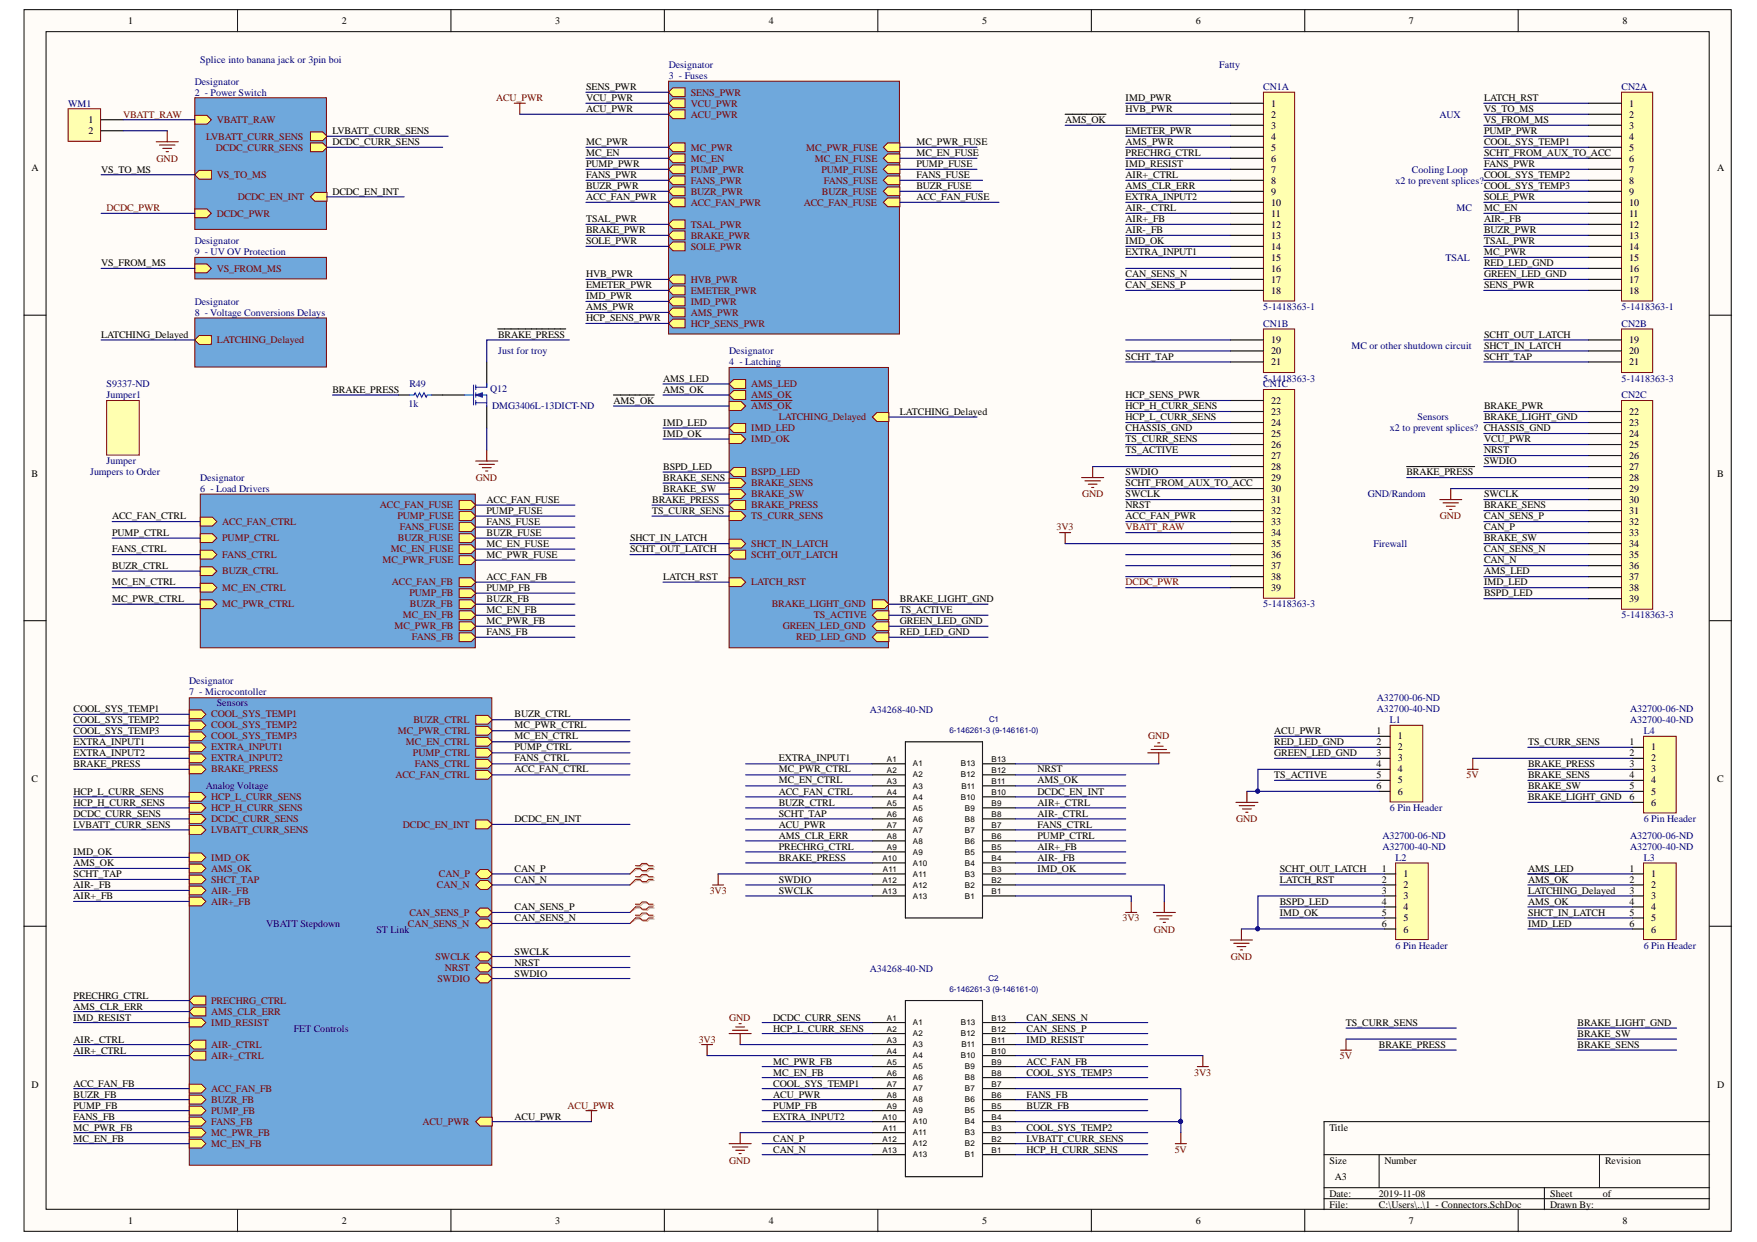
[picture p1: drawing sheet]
<svg xmlns="http://www.w3.org/2000/svg" width="297mm" height="210mm" viewBox="0 0 297 210" stroke-linecap="round" stroke-linejoin="round" font-family="sans-serif">
<defs><g id="words">
<g font-size="1.7">
<text x="21.7" y="4.1">1</text>
<text x="57.8" y="4.1">2</text>
<text x="93.8" y="4.1">3</text>
<text x="130" y="4.1">4</text>
<text x="166" y="4.1">5</text>
<text x="202.1" y="4.1">6</text>
<text x="238.2" y="4.1">7</text>
<text x="274.3" y="4.1">8</text>
<text x="99.1" y="17.1">VCU_PWR</text>
<text x="99.1" y="15.2">SENS_PWR</text>
<text x="190.3" y="17.1">IMD_PWR</text>
<text x="250.9" y="17.1">LATCH_RST</text>
<text x="15" y="20.8">1</text>
<text x="15" y="22.7">2</text>
<text x="56.2" y="22.7">LVBATT_CURR_SENS</text>
<text x="99.1" y="18.9">ACU_PWR</text>
<text x="180.1" y="20.8">AMS_OK</text>
<text x="190.3" y="22.7">EMETER_PWR</text>
<text x="190.3" y="18.9">HVB_PWR</text>
<text x="214.9" y="18">1</text>
<text x="214.9" y="19.9">2</text>
<text x="214.9" y="21.7">3</text>
<text x="214.9" y="23.6">4</text>
<text x="250.9" y="20.8">VS_FROM_MS</text>
<text x="250.9" y="18.9">VS_TO_MS</text>
<text x="250.9" y="22.7">PUMP_PWR</text>
<text x="275.4" y="18">1</text>
<text x="275.4" y="19.9">2</text>
<text x="275.4" y="21.7">3</text>
<text x="275.4" y="23.6">4</text>
<text x="5.3" y="28.9">A</text>
<text x="17.1" y="29.2">VS_TO_MS</text>
<text x="56.2" y="24.5">DCDC_CURR_SENS</text>
<text x="99.1" y="28.2">PUMP_PWR</text>
<text x="99.1" y="26.4">MC_EN</text>
<text x="99.1" y="24.5">MC_PWR</text>
<text x="154.9" y="24.5">MC_PWR_FUSE</text>
<text x="154.9" y="26.4">MC_EN_FUSE</text>
<text x="154.9" y="28.2">PUMP_FUSE</text>
<text x="190.3" y="24.5">AMS_PWR</text>
<text x="190.3" y="28.2">IMD_RESIST</text>
<text x="190.3" y="26.4">PRECHRG_CTRL</text>
<text x="214.9" y="25.5">5</text>
<text x="214.9" y="27.3">6</text>
<text x="214.9" y="29.2">7</text>
<text x="250.9" y="24.5">COOL_SYS_TEMP1</text>
<text x="250.9" y="26.4">SCHT_FROM_AUX_TO_ACC</text>
<text x="250.9" y="28.2">FANS_PWR</text>
<text x="275.4" y="25.5">5</text>
<text x="275.4" y="27.3">6</text>
<text x="275.4" y="29.2">7</text>
<text x="290.3" y="28.9">A</text>
<text x="56.2" y="32.9">DCDC_EN_INT</text>
<text x="99.1" y="32">BUZR_PWR</text>
<text x="99.1" y="30.1">FANS_PWR</text>
<text x="99.1" y="33.8">ACC_FAN_PWR</text>
<text x="154.9" y="30.1">FANS_FUSE</text>
<text x="154.9" y="32">BUZR_FUSE</text>
<text x="154.9" y="33.8">ACC_FAN_FUSE</text>
<text x="190.3" y="33.8">EXTRA_INPUT2</text>
<text x="190.3" y="30.1">AIR+_CTRL</text>
<text x="190.3" y="32">AMS_CLR_ERR</text>
<text x="190.3" y="35.7">AIR-_CTRL</text>
<text x="214.9" y="31">8</text>
<text x="214.9" y="32.9">9</text>
<text x="214.9" y="34.8">10</text>
<text x="250.9" y="32">COOL_SYS_TEMP3</text>
<text x="250.9" y="30.1">COOL_SYS_TEMP2</text>
<text x="250.9" y="35.7">MC_EN</text>
<text x="250.9" y="33.8">SOLE_PWR</text>
<text x="275.4" y="31">8</text>
<text x="275.4" y="32.9">9</text>
<text x="275.4" y="34.8">10</text>
<text x="99.1" y="39.4">BRAKE_PWR</text>
<text x="99.1" y="37.5">TSAL_PWR</text>
<text x="99.1" y="41.3">SOLE_PWR</text>
<text x="190.3" y="37.5">AIR+_FB</text>
<text x="190.3" y="39.4">AIR-_FB</text>
<text x="190.3" y="41.3">IMD_OK</text>
<text x="214.9" y="36.6">11</text>
<text x="214.9" y="38.5">12</text>
<text x="214.9" y="40.3">13</text>
<text x="250.9" y="37.5">AIR-_FB</text>
<text x="250.9" y="39.4">BUZR_PWR</text>
<text x="250.9" y="41.3">TSAL_PWR</text>
<text x="275.4" y="36.6">11</text>
<text x="275.4" y="38.5">12</text>
<text x="275.4" y="40.3">13</text>
<text x="17.1" y="45">VS_FROM_MS</text>
<text x="99.1" y="46.8">HVB_PWR</text>
<text x="190.3" y="46.8">CAN_SENS_N</text>
<text x="190.3" y="43.1">EXTRA_INPUT1</text>
<text x="214.9" y="42.2">14</text>
<text x="214.9" y="44.1">15</text>
<text x="214.9" y="45.9">16</text>
<text x="214.9" y="47.8">17</text>
<text x="250.9" y="46.8">GREEN_LED_GND</text>
<text x="250.9" y="45">RED_LED_GND</text>
<text x="250.9" y="43.1">MC_PWR</text>
<text x="275.4" y="42.2">14</text>
<text x="275.4" y="44.1">15</text>
<text x="275.4" y="45.9">16</text>
<text x="275.4" y="47.8">17</text>
<text x="99.1" y="50.6">IMD_PWR</text>
<text x="99.1" y="52.4">AMS_PWR</text>
<text x="99.1" y="48.7">EMETER_PWR</text>
<text x="190.3" y="48.7">CAN_SENS_P</text>
<text x="214.9" y="49.6">18</text>
<text x="250.9" y="48.7">SENS_PWR</text>
<text x="275.4" y="49.6">18</text>
<text x="17.1" y="57.1">LATCHING_Delayed</text>
<text x="84.2" y="57.1">BRAKE_PRESS</text>
<text x="99.1" y="54.3">HCP_SENS_PWR</text>
<text x="214.9" y="58">19</text>
<text x="214.9" y="59.9">20</text>
<text x="250.9" y="57.1">SCHT_OUT_LATCH</text>
<text x="250.9" y="58.9">SHCT_IN_LATCH</text>
<text x="275.4" y="58">19</text>
<text x="275.4" y="59.9">20</text>
<text x="112.1" y="64.5">AMS_LED</text>
<text x="190.3" y="60.8">SCHT_TAP</text>
<text x="214.9" y="61.7">21</text>
<text x="250.9" y="60.8">SCHT_TAP</text>
<text x="275.4" y="61.7">21</text>
<text x="56.2" y="66.4">BRAKE_PRESS</text>
<text x="103.7" y="68.2">AMS_OK</text>
<text x="112.1" y="66.4">AMS_OK</text>
<text x="112.1" y="72">IMD_LED</text>
<text x="152.1" y="70.1">LATCHING_Delayed</text>
<text x="190.3" y="67.3">HCP_SENS_PWR</text>
<text x="190.3" y="69.2">HCP_H_CURR_SENS</text>
<text x="190.3" y="71">HCP_L_CURR_SENS</text>
<text x="214.9" y="68.2">22</text>
<text x="214.9" y="70.1">23</text>
<text x="214.9" y="72">24</text>
<text x="250.9" y="69.2">BRAKE_PWR</text>
<text x="250.9" y="71">BRAKE_LIGHT_GND</text>
<text x="275.4" y="70.1">22</text>
<text x="275.4" y="72">23</text>
<text x="112.1" y="73.8">IMD_OK</text>
<text x="190.3" y="76.6">TS_ACTIVE</text>
<text x="190.3" y="74.8">TS_CURR_SENS</text>
<text x="190.3" y="72.9">CHASSIS_GND</text>
<text x="214.9" y="73.8">25</text>
<text x="214.9" y="75.7">26</text>
<text x="214.9" y="77.5">27</text>
<text x="250.9" y="76.6">NRST</text>
<text x="250.9" y="74.8">VCU_PWR</text>
<text x="275.4" y="73.8">24</text>
<text x="275.4" y="75.7">25</text>
<text x="275.4" y="77.5">26</text>
<text x="5.3" y="80.6">B</text>
<text x="112.1" y="79.4">BSPD_LED</text>
<text x="112.1" y="81.3">BRAKE_SENS</text>
<text x="112.1" y="83.1">BRAKE_SW</text>
<text x="190.3" y="82.2">SCHT_FROM_AUX_TO_ACC</text>
<text x="190.3" y="80.3">SWDIO</text>
<text x="214.9" y="79.4">28</text>
<text x="214.9" y="81.3">29</text>
<text x="214.9" y="83.1">30</text>
<text x="237.8" y="80.3">BRAKE_PRESS</text>
<text x="250.9" y="78.5">SWDIO</text>
<text x="275.4" y="79.4">27</text>
<text x="275.4" y="81.3">28</text>
<text x="275.4" y="83.1">29</text>
<text x="290.3" y="80.6">B</text>
<text x="19" y="87.8">ACC_FAN_CTRL</text>
<text x="82.2" y="85">ACC_FAN_FUSE</text>
<text x="82.2" y="86.8">PUMP_FUSE</text>
<text x="82.2" y="88.7">FANS_FUSE</text>
<text x="110.3" y="86.8">TS_CURR_SENS</text>
<text x="110.3" y="85">BRAKE_PRESS</text>
<text x="190.3" y="87.8">ACC_FAN_PWR</text>
<text x="190.3" y="84.1">SWCLK</text>
<text x="190.3" y="85.9">NRST</text>
<text x="214.9" y="85">31</text>
<text x="214.9" y="86.8">32</text>
<text x="214.9" y="88.7">33</text>
<text x="250.9" y="87.8">CAN_SENS_P</text>
<text x="250.9" y="84.1">SWCLK</text>
<text x="250.9" y="89.6">CAN_P</text>
<text x="250.9" y="85.9">BRAKE_SENS</text>
<text x="275.4" y="85">30</text>
<text x="275.4" y="86.8">31</text>
<text x="275.4" y="88.7">32</text>
<text x="19" y="90.6">PUMP_CTRL</text>
<text x="19" y="93.4">FANS_CTRL</text>
<text x="82.2" y="90.6">BUZR_FUSE</text>
<text x="82.2" y="92.4">MC_EN_FUSE</text>
<text x="82.2" y="94.3">MC_PWR_FUSE</text>
<text x="106.5" y="93.4">SCHT_OUT_LATCH</text>
<text x="106.5" y="91.5">SHCT_IN_LATCH</text>
<text x="214.9" y="90.6">34</text>
<text x="214.9" y="92.4">35</text>
<text x="214.9" y="94.3">36</text>
<text x="250.9" y="93.4">CAN_SENS_N</text>
<text x="250.9" y="95.2">CAN_N</text>
<text x="250.9" y="91.5">BRAKE_SW</text>
<text x="275.4" y="90.6">33</text>
<text x="275.4" y="92.4">34</text>
<text x="275.4" y="94.3">35</text>
<text x="19" y="96.1">BUZR_CTRL</text>
<text x="19" y="98.9">MC_EN_CTRL</text>
<text x="19" y="101.7">MC_PWR_CTRL</text>
<text x="82.2" y="99.9">PUMP_FB</text>
<text x="82.2" y="101.7">BUZR_FB</text>
<text x="82.2" y="98">ACC_FAN_FB</text>
<text x="112.1" y="98">LATCH_RST</text>
<text x="152.1" y="101.7">BRAKE_LIGHT_GND</text>
<text x="214.9" y="96.1">37</text>
<text x="214.9" y="98">38</text>
<text x="214.9" y="99.9">39</text>
<text x="250.9" y="97.1">AMS_LED</text>
<text x="250.9" y="98.9">IMD_LED</text>
<text x="250.9" y="100.8">BSPD_LED</text>
<text x="275.4" y="96.1">36</text>
<text x="275.4" y="98">37</text>
<text x="275.4" y="99.9">38</text>
<text x="275.4" y="101.7">39</text>
<text x="82.2" y="103.6">MC_EN_FB</text>
<text x="82.2" y="105.4">MC_PWR_FB</text>
<text x="82.2" y="107.3">FANS_FB</text>
<text x="152.1" y="103.6">TS_ACTIVE</text>
<text x="152.1" y="105.4">GREEN_LED_GND</text>
<text x="152.1" y="107.3">RED_LED_GND</text>
<text x="12.4" y="120.3">COOL_SYS_TEMP1</text>
<text x="12.4" y="122.2">COOL_SYS_TEMP2</text>
<text x="12.4" y="124">COOL_SYS_TEMP3</text>
<text x="12.4" y="125.9">EXTRA_INPUT1</text>
<text x="87" y="121.3">BUZR_CTRL</text>
<text x="87" y="123.1">MC_PWR_CTRL</text>
<text x="87" y="125">MC_EN_CTRL</text>
<text x="215.4" y="124">ACU_PWR</text>
<text x="215.4" y="125.9">RED_LED_GND</text>
<text x="232.7" y="124">1</text>
<text x="232.7" y="125.9">2</text>
<text x="236.3" y="125">1</text>
<text x="258.3" y="125.9">TS_CURR_SENS</text>
<text x="275.5" y="125.9">1</text>
<text x="12.4" y="127.8">EXTRA_INPUT2</text>
<text x="12.4" y="129.6">BRAKE_PRESS</text>
<text x="87" y="126.8">PUMP_CTRL</text>
<text x="87" y="128.7">FANS_CTRL</text>
<text x="87" y="130.6">ACC_FAN_CTRL</text>
<text x="131.7" y="130.6">MC_PWR_CTRL</text>
<text x="131.7" y="128.7">EXTRA_INPUT1</text>
<text x="175.4" y="130.6">NRST</text>
<text x="215.4" y="127.8">GREEN_LED_GND</text>
<text x="215.4" y="131.5">TS_ACTIVE</text>
<text x="232.7" y="127.8">3</text>
<text x="232.7" y="129.6">4</text>
<text x="232.7" y="131.5">5</text>
<text x="236.3" y="126.8">2</text>
<text x="236.3" y="128.7">3</text>
<text x="236.3" y="130.6">4</text>
<text x="258.3" y="129.6">BRAKE_PRESS</text>
<text x="258.3" y="131.5">BRAKE_SENS</text>
<text x="275.5" y="127.8">2</text>
<text x="275.5" y="129.6">3</text>
<text x="275.5" y="131.5">4</text>
<text x="279.1" y="126.8">1</text>
<text x="279.1" y="128.7">2</text>
<text x="279.1" y="130.6">3</text>
<text x="5.3" y="132.2">C</text>
<text x="12.4" y="134.3">HCP_L_CURR_SENS</text>
<text x="12.4" y="136.1">HCP_H_CURR_SENS</text>
<text x="12.4" y="138">DCDC_CURR_SENS</text>
<text x="131.7" y="138">SCHT_TAP</text>
<text x="131.7" y="136.1">BUZR_CTRL</text>
<text x="131.7" y="134.3">ACC_FAN_CTRL</text>
<text x="131.7" y="132.4">MC_EN_CTRL</text>
<text x="175.4" y="138">AIR-_CTRL</text>
<text x="175.4" y="136.1">AIR+_CTRL</text>
<text x="175.4" y="134.3">DCDC_EN_INT</text>
<text x="175.4" y="132.4">AMS_OK</text>
<text x="232.7" y="133.3">6</text>
<text x="236.3" y="132.4">5</text>
<text x="236.3" y="134.3">6</text>
<text x="258.3" y="135.2">BRAKE_LIGHT_GND</text>
<text x="258.3" y="133.3">BRAKE_SW</text>
<text x="275.5" y="133.3">5</text>
<text x="275.5" y="135.2">6</text>
<text x="279.1" y="132.4">4</text>
<text x="279.1" y="134.3">5</text>
<text x="279.1" y="136.1">6</text>
<text x="290.3" y="132.2">C</text>
<text x="12.4" y="139.9">LVBATT_CURR_SENS</text>
<text x="87" y="138.9">DCDC_EN_INT</text>
<text x="131.7" y="141.7">AMS_CLR_ERR</text>
<text x="131.7" y="143.6">PRECHRG_CTRL</text>
<text x="131.7" y="139.9">ACU_PWR</text>
<text x="175.4" y="139.9">FANS_CTRL</text>
<text x="175.4" y="141.7">PUMP_CTRL</text>
<text x="175.4" y="143.6">AIR+_FB</text>
<text x="12.4" y="144.5">IMD_OK</text>
<text x="12.4" y="146.4">AMS_OK</text>
<text x="12.4" y="148.2">SCHT_TAP</text>
<text x="87" y="147.3">CAN_P</text>
<text x="87" y="149.2">CAN_N</text>
<text x="131.7" y="149.2">SWDIO</text>
<text x="131.7" y="145.4">BRAKE_PRESS</text>
<text x="175.4" y="145.4">AIR-_FB</text>
<text x="175.4" y="147.3">IMD_OK</text>
<text x="216.4" y="147.3">SCHT_OUT_LATCH</text>
<text x="216.4" y="149.2">LATCH_RST</text>
<text x="233.6" y="147.3">1</text>
<text x="233.6" y="149.2">2</text>
<text x="237.3" y="148.2">1</text>
<text x="258.3" y="147.3">AMS_LED</text>
<text x="258.3" y="149.2">AMS_OK</text>
<text x="275.5" y="147.3">1</text>
<text x="275.5" y="149.2">2</text>
<text x="279.1" y="148.2">1</text>
<text x="12.4" y="150.1">AIR-_FB</text>
<text x="12.4" y="151.9">AIR+_FB</text>
<text x="87" y="153.8">CAN_SENS_P</text>
<text x="87" y="155.7">CAN_SENS_N</text>
<text x="131.7" y="151">SWCLK</text>
<text x="216.4" y="154.7">IMD_OK</text>
<text x="216.4" y="152.9">BSPD_LED</text>
<text x="233.6" y="151">3</text>
<text x="233.6" y="152.9">4</text>
<text x="233.6" y="154.7">5</text>
<text x="237.3" y="150.1">2</text>
<text x="237.3" y="151.9">3</text>
<text x="237.3" y="153.8">4</text>
<text x="237.3" y="155.7">5</text>
<text x="258.3" y="151">LATCHING_Delayed</text>
<text x="258.3" y="154.7">SHCT_IN_LATCH</text>
<text x="258.3" y="152.9">AMS_OK</text>
<text x="275.5" y="151">3</text>
<text x="275.5" y="152.9">4</text>
<text x="275.5" y="154.7">5</text>
<text x="279.1" y="150.1">2</text>
<text x="279.1" y="151.9">3</text>
<text x="279.1" y="153.8">4</text>
<text x="279.1" y="155.7">5</text>
<text x="87" y="161.3">SWCLK</text>
<text x="233.6" y="156.7">6</text>
<text x="237.3" y="157.6">6</text>
<text x="258.3" y="156.7">IMD_LED</text>
<text x="275.5" y="156.7">6</text>
<text x="279.1" y="157.6">6</text>
<text x="87" y="163.2">NRST</text>
<text x="87" y="165.1">SWDIO</text>
<text x="12.4" y="168.8">PRECHRG_CTRL</text>
<text x="12.4" y="170.6">AMS_CLR_ERR</text>
<text x="12.4" y="172.5">IMD_RESIST</text>
<text x="130.7" y="172.5">DCDC_CURR_SENS</text>
<text x="173.5" y="172.5">CAN_SENS_N</text>
<text x="227.5" y="173.4">TS_CURR_SENS</text>
<text x="266.7" y="173.4">BRAKE_LIGHT_GND</text>
<text x="12.4" y="176.2">AIR-_CTRL</text>
<text x="12.4" y="178.1">AIR+_CTRL</text>
<text x="130.7" y="179.9">MC_PWR_FB</text>
<text x="130.7" y="174.4">HCP_L_CURR_SENS</text>
<text x="173.5" y="176.2">IMD_RESIST</text>
<text x="173.5" y="174.4">CAN_SENS_P</text>
<text x="173.5" y="179.9">ACC_FAN_FB</text>
<text x="233.1" y="177.1">BRAKE_PRESS</text>
<text x="266.7" y="175.3">BRAKE_SW</text>
<text x="266.7" y="177.1">BRAKE_SENS</text>
<text x="5.3" y="183.8">D</text>
<text x="12.4" y="185.5">BUZR_FB</text>
<text x="12.4" y="183.7">ACC_FAN_FB</text>
<text x="130.7" y="185.5">ACU_PWR</text>
<text x="130.7" y="183.7">COOL_SYS_TEMP1</text>
<text x="130.7" y="181.8">MC_EN_FB</text>
<text x="173.5" y="185.5">FANS_FB</text>
<text x="173.5" y="181.8">COOL_SYS_TEMP3</text>
<text x="290.3" y="183.8">D</text>
<text x="12.4" y="187.4">PUMP_FB</text>
<text x="12.4" y="189.2">FANS_FB</text>
<text x="12.4" y="191.1">MC_PWR_FB</text>
<text x="87" y="189.2">ACU_PWR</text>
<text x="130.7" y="189.2">EXTRA_INPUT2</text>
<text x="130.7" y="187.4">PUMP_FB</text>
<text x="173.5" y="191.1">COOL_SYS_TEMP2</text>
<text x="173.5" y="187.4">BUZR_FB</text>
<text x="224.7" y="191.1">Title</text>
<text x="12.4" y="193">MC_EN_FB</text>
<text x="130.7" y="193">CAN_P</text>
<text x="130.7" y="194.8">CAN_N</text>
<text x="173.5" y="193">LVBATT_CURR_SENS</text>
<text x="173.5" y="194.8">HCP_H_CURR_SENS</text>
<text x="224.7" y="196.7">Size</text>
<text x="234" y="196.7">Number</text>
<text x="271.4" y="196.7">Revision</text>
<text x="224.7" y="202.3">Date:</text>
<text x="225.7" y="199.5">A3</text>
<text x="233.1" y="202.3">2019-11-08</text>
<text x="262.1" y="202.3">Sheet</text>
<text x="271" y="202.3">of</text>
<text x="21.7" y="206.9">1</text>
<text x="57.8" y="206.9">2</text>
<text x="93.8" y="206.9">3</text>
<text x="130" y="206.9">4</text>
<text x="166" y="206.9">5</text>
<text x="202.1" y="206.9">6</text>
<text x="224.7" y="204.1">File:</text>
<text x="233.1" y="204.1">C:\Users\..\1 - Connectors.SchDoc</text>
<text x="238.2" y="206.9">7</text>
<text x="262.1" y="204.1">Drawn By:</text>
<text x="274.3" y="206.9">8</text>
</g>
<g font-size="1.7" fill="#000080">
<text x="33.8" y="10.6">Splice into banana jack or 3pin boi</text>
<text x="113" y="11.5">Designator</text>
<text x="206.1" y="11.5">Fatty</text>
<text x="32.9" y="14.3">Designator</text>
<text x="32.9" y="16.2">2 - Power Switch</text>
<text x="113" y="13.4">3 - Fuses</text>
<text x="213.6" y="15.2">CN1A</text>
<text x="274.2" y="15.2">CN2A</text>
<text x="11.5" y="18">WM1</text>
<text x="243.4" y="19.9">AUX</text>
<text x="238.7" y="29.2">Cooling Loop</text>
<text x="235.9" y="31">x2 to prevent splices?</text>
<text x="246.2" y="35.7">MC</text>
<text x="32.9" y="41.3">Designator</text>
<text x="32.9" y="43.1">9 - UV OV Protection</text>
<text x="244.4" y="44.1">TSAL</text>
<text x="32.9" y="51.5">Designator</text>
<text x="32.9" y="53.4">8 - Voltage Conversions Delays</text>
<text x="213.6" y="52.4">5-1418363-1</text>
<text x="274.2" y="52.4">5-1418363-1</text>
<text x="84.2" y="59.9">Just for troy</text>
<text x="123.3" y="59.9">Designator</text>
<text x="213.6" y="55.2">CN1B</text>
<text x="228.5" y="58.9">MC or other shutdown circuit</text>
<text x="274.2" y="55.2">CN2B</text>
<text x="18" y="65.5">S9337-ND</text>
<text x="69.2" y="65.5">R49</text>
<text x="123.3" y="61.7">4 - Latching</text>
<text x="213.6" y="64.5">5-1418363-3</text>
<text x="213.6" y="65.5">CN1C</text>
<text x="274.2" y="64.5">5-1418363-3</text>
<text x="18" y="67.3">Jumper1</text>
<text x="69" y="68.8">1k</text>
<text x="82.8" y="66.2">Q12</text>
<text x="83.2" y="69.2">DMG3406L-13DICT-ND</text>
<text x="239.6" y="71">Sensors</text>
<text x="274.2" y="67.3">CN2C</text>
<text x="235" y="72.9">x2 to prevent splices? CHASSIS_GND</text>
<text x="15.2" y="80.3">Jumpers to Order</text>
<text x="18" y="78.5">Jumper</text>
<text x="33.8" y="81.3">Designator</text>
<text x="33.8" y="83.1">6 - Load Drivers</text>
<text x="231.3" y="84.1">GND/Random</text>
<text x="232.2" y="92.4">Firewall</text>
<text x="213.6" y="102.7">5-1418363-3</text>
<text x="274.2" y="104.5">5-1418363-3</text>
<text x="32" y="115.7">Designator</text>
<text x="32" y="117.5">7 - Microcontoller</text>
<text x="36.6" y="119.4">Sensors</text>
<text x="232.8" y="118.5">A32700-06-ND</text>
<text x="147.1" y="120.6">A34268-40-ND</text>
<text x="232.8" y="120.3">A32700-40-ND</text>
<text x="235" y="122.2">L1</text>
<text x="275.6" y="122.2">A32700-40-ND</text>
<text x="275.6" y="120.3">A32700-06-ND</text>
<text x="277.9" y="124">L4</text>
<text x="34.8" y="133.3">Analog Voltage</text>
<text x="235" y="137.1">6 Pin Header</text>
<text x="233.7" y="143.6">A32700-40-ND</text>
<text x="233.7" y="141.7">A32700-06-ND</text>
<text x="275.6" y="143.6">A32700-40-ND</text>
<text x="275.6" y="141.7">A32700-06-ND</text>
<text x="277.9" y="138.9">6 Pin Header</text>
<text x="235.9" y="145.4">L2</text>
<text x="277.9" y="145.4">L3</text>
<text x="45" y="156.7">VBATT Stepdown</text>
<text x="63.6" y="157.6">ST Link</text>
<text x="235.9" y="160.4">6 Pin Header</text>
<text x="277.9" y="160.4">6 Pin Header</text>
<text x="147.1" y="164.3">A34268-40-ND</text>
<text x="49.7" y="174.4">FET Controls</text>
</g>
<g font-size="1.7" fill="#800000">
<text x="83.9" y="17.1">ACU_PWR</text>
<text x="116.8" y="16.2">SENS_PWR</text>
<text x="20.8" y="19.9">VBATT_RAW</text>
<text x="34.9" y="23.6">LVBATT_CURR_SENS</text>
<text x="36.6" y="20.8">VBATT_RAW</text>
<text x="116.8" y="18">VCU_PWR</text>
<text x="116.8" y="19.9">ACU_PWR</text>
<text x="26.5" y="27.3">GND</text>
<text x="36.5" y="25.5">DCDC_CURR_SENS</text>
<text x="116.8" y="25.5">MC_PWR</text>
<text x="116.8" y="27.3">MC_EN</text>
<text x="116.8" y="29.2">PUMP_PWR</text>
<text x="136.3" y="25.5">MC_PWR_FUSE</text>
<text x="137.8" y="27.3">MC_EN_FUSE</text>
<text x="138.9" y="29.2">PUMP_FUSE</text>
<text x="18" y="35.7">DCDC_PWR</text>
<text x="36.6" y="30.1">VS_TO_MS</text>
<text x="40.2" y="33.8">DCDC_EN_INT</text>
<text x="116.8" y="31">FANS_PWR</text>
<text x="116.8" y="32.9">BUZR_PWR</text>
<text x="116.8" y="34.8">ACC_FAN_PWR</text>
<text x="135.9" y="34.8">ACC_FAN_FUSE</text>
<text x="138.9" y="32.9">BUZR_FUSE</text>
<text x="139.3" y="31">FANS_FUSE</text>
<text x="36.6" y="36.6">DCDC_PWR</text>
<text x="116.8" y="38.5">TSAL_PWR</text>
<text x="116.8" y="40.3">BRAKE_PWR</text>
<text x="36.6" y="45.9">VS_FROM_MS</text>
<text x="116.8" y="47.8">HVB_PWR</text>
<text x="116.8" y="42.2">SOLE_PWR</text>
<text x="116.8" y="51.5">IMD_PWR</text>
<text x="116.8" y="53.4">AMS_PWR</text>
<text x="116.8" y="49.6">EMETER_PWR</text>
<text x="36.6" y="58">LATCHING_Delayed</text>
<text x="116.8" y="55.2">HCP_SENS_PWR</text>
<text x="127" y="65.5">AMS_LED</text>
<text x="127" y="67.3">AMS_OK</text>
<text x="127" y="69.2">AMS_OK</text>
<text x="131.7" y="71">LATCHING_Delayed</text>
<text x="127" y="72.9">IMD_LED</text>
<text x="127" y="74.8">IMD_OK</text>
<text x="80.5" y="81.3">GND</text>
<text x="127" y="80.3">BSPD_LED</text>
<text x="127" y="82.2">BRAKE_SENS</text>
<text x="37.6" y="88.7">ACC_FAN_CTRL</text>
<text x="64.2" y="85.9">ACC_FAN_FUSE</text>
<text x="67.2" y="87.8">PUMP_FUSE</text>
<text x="67.6" y="89.6">FANS_FUSE</text>
<text x="127" y="85.9">BRAKE_PRESS</text>
<text x="127" y="87.8">TS_CURR_SENS</text>
<text x="127" y="84.1">BRAKE_SW</text>
<text x="178.6" y="89.6">3V3</text>
<text x="182.9" y="84.1">GND</text>
<text x="190.3" y="89.6">VBATT_RAW</text>
<text x="243.4" y="87.8">GND</text>
<text x="37.6" y="91.5">PUMP_CTRL</text>
<text x="37.6" y="94.3">FANS_CTRL</text>
<text x="64.6" y="95.2">MC_PWR_FUSE</text>
<text x="66.1" y="93.4">MC_EN_FUSE</text>
<text x="67.3" y="91.5">BUZR_FUSE</text>
<text x="127" y="92.4">SHCT_IN_LATCH</text>
<text x="127" y="94.3">SCHT_OUT_LATCH</text>
<text x="37.6" y="97.1">BUZR_CTRL</text>
<text x="37.6" y="99.9">MC_EN_CTRL</text>
<text x="66.3" y="98.9">ACC_FAN_FB</text>
<text x="69.2" y="100.8">PUMP_FB</text>
<text x="127" y="98.9">LATCH_RST</text>
<text x="190.3" y="98.9">DCDC_PWR</text>
<text x="37.6" y="102.7">MC_PWR_CTRL</text>
<text x="66.7" y="106.4">MC_PWR_FB</text>
<text x="68.1" y="104.5">MC_EN_FB</text>
<text x="69.3" y="102.7">BUZR_FB</text>
<text x="130.5" y="102.7">BRAKE_LIGHT_GND</text>
<text x="132.3" y="106.4">GREEN_LED_GND</text>
<text x="137.6" y="104.5">TS_ACTIVE</text>
<text x="69.6" y="108.2">FANS_FB</text>
<text x="134.6" y="108.2">RED_LED_GND</text>
<text x="35.7" y="121.3">COOL_SYS_TEMP1</text>
<text x="35.7" y="123.1">COOL_SYS_TEMP2</text>
<text x="35.7" y="125">COOL_SYS_TEMP3</text>
<text x="67.3" y="124">MC_PWR_CTRL</text>
<text x="68.6" y="125.9">MC_EN_CTRL</text>
<text x="69.9" y="122.2">BUZR_CTRL</text>
<text x="194.1" y="125">GND</text>
<text x="35.7" y="126.8">EXTRA_INPUT1</text>
<text x="35.7" y="128.7">EXTRA_INPUT2</text>
<text x="35.7" y="130.6">BRAKE_PRESS</text>
<text x="66.8" y="131.5">ACC_FAN_CTRL</text>
<text x="69.8" y="127.8">PUMP_CTRL</text>
<text x="70.1" y="129.6">FANS_CTRL</text>
<text x="247.9" y="131.5">5V</text>
<text x="35.7" y="135.2">HCP_L_CURR_SENS</text>
<text x="35.7" y="137.1">HCP_H_CURR_SENS</text>
<text x="35.7" y="140.8">LVBATT_CURR_SENS</text>
<text x="35.7" y="138.9">DCDC_CURR_SENS</text>
<text x="68.1" y="139.9">DCDC_EN_INT</text>
<text x="209" y="138.9">GND</text>
<text x="35.7" y="145.4">IMD_OK</text>
<text x="35.7" y="147.3">AMS_OK</text>
<text x="35.7" y="149.2">SHCT_TAP</text>
<text x="74.2" y="148.2">CAN_P</text>
<text x="35.7" y="151">AIR-_FB</text>
<text x="35.7" y="152.9">AIR+_FB</text>
<text x="69.2" y="154.7">CAN_SENS_P</text>
<text x="73.9" y="150.1">CAN_N</text>
<text x="120" y="151">3V3</text>
<text x="189.8" y="155.7">3V3</text>
<text x="69" y="156.7">CAN_SENS_N</text>
<text x="195" y="157.6">GND</text>
<text x="73.6" y="162.3">SWCLK</text>
<text x="74" y="166">SWDIO</text>
<text x="75.2" y="164.1">NRST</text>
<text x="208.1" y="162.3">GND</text>
<text x="35.7" y="169.7">PRECHRG_CTRL</text>
<text x="35.7" y="173.4">IMD_RESIST</text>
<text x="35.7" y="171.6">AMS_CLR_ERR</text>
<text x="123.3" y="172.5">GND</text>
<text x="35.7" y="177.1">AIR-_CTRL</text>
<text x="35.7" y="179">AIR+_CTRL</text>
<text x="118.1" y="176.2">3V3</text>
<text x="226.5" y="179">5V</text>
<text x="35.7" y="184.6">ACC_FAN_FB</text>
<text x="201.9" y="181.8">3V3</text>
<text x="35.7" y="188.3">PUMP_FB</text>
<text x="35.7" y="190.2">FANS_FB</text>
<text x="35.7" y="186.4">BUZR_FB</text>
<text x="71.4" y="190.2">ACU_PWR</text>
<text x="96" y="187.4">ACU_PWR</text>
<text x="35.7" y="192">MC_PWR_FB</text>
<text x="35.7" y="193.9">MC_EN_FB</text>
<text x="123.3" y="196.7">GND</text>
<text x="198.6" y="194.8">5V</text>
</g>
<g font-size="1.4" fill="#000080">
<text x="160.5" y="124">6-146261-3 (9-146161-0)</text>
<text x="167.2" y="122.1">C1</text>
<text x="160.5" y="167.7">6-146261-3 (9-146161-0)</text>
<text x="167.1" y="165.8">C2</text>
</g>
<g font-size="1.4">
<text x="149.9" y="130.6">A2</text>
<text x="149.9" y="128.8">A1</text>
<text x="154.3" y="131.4">A2</text>
<text x="154.3" y="129.5">A1</text>
<text x="162.5" y="129.5">B13</text>
<text x="162.5" y="131.4">B12</text>
<text x="167.6" y="128.8">B13</text>
<text x="167.6" y="130.6">B12</text>
<text x="149.9" y="136.2">A5</text>
<text x="149.9" y="134.4">A4</text>
<text x="149.9" y="132.5">A3</text>
<text x="154.3" y="137">A5</text>
<text x="154.3" y="135.1">A4</text>
<text x="154.3" y="133.3">A3</text>
<text x="162.5" y="135.1">B10</text>
<text x="162.5" y="133.3">B11</text>
<text x="163.1" y="137">B9</text>
<text x="167.6" y="132.5">B11</text>
<text x="167.6" y="134.4">B10</text>
<text x="167.6" y="136.2">B9</text>
<text x="149.9" y="143.7">A9</text>
<text x="149.9" y="141.8">A8</text>
<text x="149.9" y="139.9">A7</text>
<text x="149.9" y="138.1">A6</text>
<text x="154.3" y="142.6">A8</text>
<text x="154.3" y="140.7">A7</text>
<text x="154.3" y="138.8">A6</text>
<text x="163.1" y="138.8">B8</text>
<text x="163.1" y="140.7">B7</text>
<text x="163.1" y="142.6">B6</text>
<text x="167.6" y="138.1">B8</text>
<text x="167.6" y="139.9">B7</text>
<text x="167.6" y="141.8">B6</text>
<text x="167.6" y="143.7">B5</text>
<text x="149.2" y="149.2">A12</text>
<text x="149.2" y="145.5">A10</text>
<text x="149.3" y="147.4">A11</text>
<text x="154.3" y="148.1">A11</text>
<text x="154.3" y="146.3">A10</text>
<text x="154.3" y="144.4">A9</text>
<text x="163.1" y="144.4">B5</text>
<text x="163.1" y="146.3">B4</text>
<text x="163.1" y="148.1">B3</text>
<text x="167.6" y="145.5">B4</text>
<text x="167.6" y="147.4">B3</text>
<text x="167.6" y="149.2">B2</text>
<text x="149.2" y="151.1">A13</text>
<text x="154.3" y="151.9">A13</text>
<text x="154.3" y="150">A12</text>
<text x="163.1" y="150">B2</text>
<text x="163.1" y="151.9">B1</text>
<text x="167.6" y="151.1">B1</text>
<text x="149.9" y="172.6">A1</text>
<text x="154.3" y="173.3">A1</text>
<text x="162.5" y="173.3">B13</text>
<text x="167.6" y="172.6">B13</text>
<text x="149.9" y="178.2">A4</text>
<text x="149.9" y="176.3">A3</text>
<text x="149.9" y="174.4">A2</text>
<text x="154.3" y="178.8">A4</text>
<text x="154.3" y="177">A3</text>
<text x="154.3" y="175.1">A2</text>
<text x="162.5" y="175.1">B12</text>
<text x="162.5" y="178.8">B10</text>
<text x="162.5" y="177">B11</text>
<text x="167.6" y="174.4">B12</text>
<text x="167.6" y="176.3">B11</text>
<text x="167.6" y="178.2">B10</text>
<text x="149.9" y="185.6">A8</text>
<text x="149.9" y="183.7">A7</text>
<text x="149.9" y="181.9">A6</text>
<text x="149.9" y="180">A5</text>
<text x="154.3" y="184.4">A7</text>
<text x="154.3" y="182.6">A6</text>
<text x="154.3" y="180.7">A5</text>
<text x="163.1" y="180.7">B9</text>
<text x="163.1" y="182.6">B8</text>
<text x="163.1" y="184.4">B7</text>
<text x="167.6" y="180">B9</text>
<text x="167.6" y="181.9">B8</text>
<text x="167.6" y="183.7">B7</text>
<text x="167.6" y="185.6">B6</text>
<text x="149.2" y="189.3">A10</text>
<text x="149.3" y="191.2">A11</text>
<text x="149.9" y="187.5">A9</text>
<text x="154.3" y="191.9">A11</text>
<text x="154.3" y="190">A10</text>
<text x="154.3" y="188.1">A9</text>
<text x="154.3" y="186.3">A8</text>
<text x="163.1" y="186.3">B6</text>
<text x="163.1" y="188.1">B5</text>
<text x="163.1" y="190">B4</text>
<text x="163.1" y="191.9">B3</text>
<text x="167.6" y="187.5">B5</text>
<text x="167.6" y="189.3">B4</text>
<text x="167.6" y="191.2">B3</text>
<text x="149.2" y="194.9">A13</text>
<text x="149.2" y="193">A12</text>
<text x="154.3" y="195.6">A13</text>
<text x="154.3" y="193.7">A12</text>
<text x="163.1" y="193.7">B2</text>
<text x="163.1" y="195.6">B1</text>
<text x="167.6" y="193">B2</text>
<text x="167.6" y="194.9">B1</text>
</g>
</g></defs>
<g fill="#fffcf8" stroke="#000" stroke-width=".17">
<path d="M4.1 1.6h288.6v206.5h-288.6z"/>
<path d="M7.8 5.4h281.2v199h-281.2z"/>
</g>
<g fill="none" stroke="#000" stroke-width=".17">
<path d="M40.2 1.6v3.8M76.2 1.6v3.8M112.3 1.6v3.8M148.4 1.6v3.8M184.5 1.6v3.8M220.6 1.6v3.8M256.7 1.6v3.8M4.1 53.3h3.7M289 53.3h3.8M4.1 104.9h3.7M289 104.9h3.8M4.1 156.5h3.7"/>
<path d="M289 156.5h3.8M223.8 195.1h65.2M233.2 195.1v5.6M270.4 195.1v5.6M289 189.6h-65.2v14.8M40.2 204.4v3.8M76.2 204.4v3.8M112.3 204.4v3.8M148.4 204.4v3.8M184.5 204.4v3.8M220.6 204.4v3.8M223.8 200.7h65.2"/>
<path d="M223.8 202.6h65.2M256.7 204.4v3.8M261.1 200.7v3.7"/>
</g>
<path d="M32.9 16.5h22.3v22.3h-22.3z" fill="#6fa8dc" stroke="#800000" stroke-width=".17"/>
<path d="M32.9 19.5h2.1l.7 .7-.7 .8h-2.1z" fill-rule="evenodd" fill="#ffff80"/>
<path d="M32.9 19.5h2.1l.7 .7-.7 .8h-2.1z" fill="none" stroke="#800000" stroke-width=".17"/>
<path d="M32.9 29.5l.8-.7h2v1.5h-2z" fill-rule="evenodd" fill="#ffff80"/>
<path d="M32.9 29.5l.8-.7h2v1.5h-2z" fill="none" stroke="#800000" stroke-width=".17"/>
<path d="M52.5 22.3h2l.8 .7-.8 .8h-2z" fill-rule="evenodd" fill="#ffff80"/>
<path d="M52.5 22.3h2l.8 .7-.8 .8h-2z" fill="none" stroke="#800000" stroke-width=".17"/>
<path d="M52.5 24.1h2l.8 .8-.8 .7h-2z" fill-rule="evenodd" fill="#ffff80"/>
<path d="M52.5 24.1h2l.8 .8-.8 .7h-2z" fill="none" stroke="#800000" stroke-width=".17"/>
<path d="M32.9 35.3h2.1l.7 .8-.7 .7h-2.1z" fill-rule="evenodd" fill="#ffff80"/>
<path d="M32.9 35.3h2.1l.7 .8-.7 .7h-2.1z" fill="none" stroke="#800000" stroke-width=".17"/>
<path d="M52.5 33.3l.7-.8h2.1v1.5h-2.1z" fill-rule="evenodd" fill="#ffff80"/>
<path d="M52.5 33.3l.7-.8h2.1v1.5h-2.1z" fill="none" stroke="#800000" stroke-width=".17"/>
<path d="M113 13.7h39.1v42.7h-39.1z" fill="#6fa8dc" stroke="#800000" stroke-width=".17"/>
<path d="M113 15.6l.8-.8h2v1.5h-2z" fill-rule="evenodd" fill="#ffff80"/>
<path d="M113 15.6l.8-.8h2v1.5h-2z" fill="none" stroke="#800000" stroke-width=".17"/>
<path d="M113 17.4l.8-.7h2v1.5h-2z" fill-rule="evenodd" fill="#ffff80"/>
<path d="M113 17.4l.8-.7h2v1.5h-2z" fill="none" stroke="#800000" stroke-width=".17"/>
<path d="M113 24.9l.8-.8h2v1.5h-2z" fill-rule="evenodd" fill="#ffff80"/>
<path d="M113 24.9l.8-.8h2v1.5h-2z" fill="none" stroke="#800000" stroke-width=".17"/>
<path d="M113 26.8l.8-.8h2v1.5h-2z" fill-rule="evenodd" fill="#ffff80"/>
<path d="M113 26.8l.8-.8h2v1.5h-2z" fill="none" stroke="#800000" stroke-width=".17"/>
<path d="M113 28.6l.8-.7h2v1.5h-2z" fill-rule="evenodd" fill="#ffff80"/>
<path d="M113 28.6l.8-.7h2v1.5h-2z" fill="none" stroke="#800000" stroke-width=".17"/>
<path d="M113 30.5l.8-.8h2v1.5h-2z" fill-rule="evenodd" fill="#ffff80"/>
<path d="M113 30.5l.8-.8h2v1.5h-2z" fill="none" stroke="#800000" stroke-width=".17"/>
<path d="M113 32.3l.8-.7h2v1.5h-2z" fill-rule="evenodd" fill="#ffff80"/>
<path d="M113 32.3l.8-.7h2v1.5h-2z" fill="none" stroke="#800000" stroke-width=".17"/>
<path d="M113 37.9l.8-.7h2v1.5h-2z" fill-rule="evenodd" fill="#ffff80"/>
<path d="M113 37.9l.8-.7h2v1.5h-2z" fill="none" stroke="#800000" stroke-width=".17"/>
<path d="M113 39.8l.8-.8h2v1.5h-2z" fill-rule="evenodd" fill="#ffff80"/>
<path d="M113 39.8l.8-.8h2v1.5h-2z" fill="none" stroke="#800000" stroke-width=".17"/>
<path d="M113 19.3l.8-.7h2v1.5h-2z" fill-rule="evenodd" fill="#ffff80"/>
<path d="M113 19.3l.8-.7h2v1.5h-2z" fill="none" stroke="#800000" stroke-width=".17"/>
<path d="M113 34.2l.8-.8h2v1.5h-2z" fill-rule="evenodd" fill="#ffff80"/>
<path d="M113 34.2l.8-.8h2v1.5h-2z" fill="none" stroke="#800000" stroke-width=".17"/>
<path d="M149.3 32.3l.8-.7h2v1.5h-2z" fill-rule="evenodd" fill="#ffff80"/>
<path d="M149.3 32.3l.8-.7h2v1.5h-2z" fill="none" stroke="#800000" stroke-width=".17"/>
<path d="M149.3 30.5l.8-.8h2v1.5h-2z" fill-rule="evenodd" fill="#ffff80"/>
<path d="M149.3 30.5l.8-.8h2v1.5h-2z" fill="none" stroke="#800000" stroke-width=".17"/>
<path d="M149.3 28.6l.8-.7h2v1.5h-2z" fill-rule="evenodd" fill="#ffff80"/>
<path d="M149.3 28.6l.8-.7h2v1.5h-2z" fill="none" stroke="#800000" stroke-width=".17"/>
<path d="M149.3 34.2l.8-.8h2v1.5h-2z" fill-rule="evenodd" fill="#ffff80"/>
<path d="M149.3 34.2l.8-.8h2v1.5h-2z" fill="none" stroke="#800000" stroke-width=".17"/>
<path d="M149.3 24.9l.8-.8h2v1.5h-2z" fill-rule="evenodd" fill="#ffff80"/>
<path d="M149.3 24.9l.8-.8h2v1.5h-2z" fill="none" stroke="#800000" stroke-width=".17"/>
<path d="M149.3 26.8l.8-.8h2v1.5h-2z" fill-rule="evenodd" fill="#ffff80"/>
<path d="M149.3 26.8l.8-.8h2v1.5h-2z" fill="none" stroke="#800000" stroke-width=".17"/>
<path d="M113 47.2l.8-.7h2v1.5h-2z" fill-rule="evenodd" fill="#ffff80"/>
<path d="M113 47.2l.8-.7h2v1.5h-2z" fill="none" stroke="#800000" stroke-width=".17"/>
<path d="M113 50.9l.8-.7h2v1.5h-2z" fill-rule="evenodd" fill="#ffff80"/>
<path d="M113 50.9l.8-.7h2v1.5h-2z" fill="none" stroke="#800000" stroke-width=".17"/>
<path d="M113 52.8l.8-.7h2v1.4h-2z" fill-rule="evenodd" fill="#ffff80"/>
<path d="M113 52.8l.8-.7h2v1.4h-2z" fill="none" stroke="#800000" stroke-width=".17"/>
<path d="M113 49.1l.8-.8h2v1.5h-2z" fill-rule="evenodd" fill="#ffff80"/>
<path d="M113 49.1l.8-.8h2v1.5h-2z" fill="none" stroke="#800000" stroke-width=".17"/>
<path d="M113 54.7l.8-.8h2v1.5h-2z" fill-rule="evenodd" fill="#ffff80"/>
<path d="M113 54.7l.8-.8h2v1.5h-2z" fill="none" stroke="#800000" stroke-width=".17"/>
<path d="M113 41.6l.8-.7h2v1.5h-2z" fill-rule="evenodd" fill="#ffff80"/>
<path d="M113 41.6l.8-.7h2v1.5h-2z" fill="none" stroke="#800000" stroke-width=".17"/>
<path d="M123.3 62.1h26.9v47.4h-26.9z" fill="#6fa8dc" stroke="#800000" stroke-width=".17"/>
<path d="M123.3 64.9l.7-.7h2.1v1.4h-2.1z" fill-rule="evenodd" fill="#ffff80"/>
<path d="M123.3 64.9l.7-.7h2.1v1.4h-2.1z" fill="none" stroke="#800000" stroke-width=".17"/>
<path d="M123.3 91.1h2l.8 .8-.8 .7h-2z" fill-rule="evenodd" fill="#ffff80"/>
<path d="M123.3 91.1h2l.8 .8-.8 .7h-2z" fill="none" stroke="#800000" stroke-width=".17"/>
<path d="M123.3 72.3l.7-.7h2.1v1.5h-2.1z" fill-rule="evenodd" fill="#ffff80"/>
<path d="M123.3 72.3l.7-.7h2.1v1.5h-2.1z" fill="none" stroke="#800000" stroke-width=".17"/>
<path d="M123.3 79.8l.7-.8h2.1v1.5h-2.1z" fill-rule="evenodd" fill="#ffff80"/>
<path d="M123.3 79.8l.7-.8h2.1v1.5h-2.1z" fill="none" stroke="#800000" stroke-width=".17"/>
<path d="M123.3 93.7l.7-.7h2.1v1.5h-2.1z" fill-rule="evenodd" fill="#ffff80"/>
<path d="M123.3 93.7l.7-.7h2.1v1.5h-2.1z" fill="none" stroke="#800000" stroke-width=".17"/>
<path d="M123.3 66.8l.7-.8h2.1v1.5h-2.1z" fill-rule="evenodd" fill="#ffff80"/>
<path d="M123.3 66.8l.7-.8h2.1v1.5h-2.1z" fill="none" stroke="#800000" stroke-width=".17"/>
<path d="M123.3 73.5h2l.8 .7-.8 .7h-2z" fill-rule="evenodd" fill="#ffff80"/>
<path d="M123.3 73.5h2l.8 .7-.8 .7h-2z" fill="none" stroke="#800000" stroke-width=".17"/>
<path d="M123.3 97.6h2l.8 .8-.8 .7h-2z" fill-rule="evenodd" fill="#ffff80"/>
<path d="M123.3 97.6h2l.8 .8-.8 .7h-2z" fill="none" stroke="#800000" stroke-width=".17"/>
<path d="M147.5 104l.7-.8h2.1v1.5h-2.1z" fill-rule="evenodd" fill="#ffff80"/>
<path d="M147.5 104l.7-.8h2.1v1.5h-2.1z" fill="none" stroke="#800000" stroke-width=".17"/>
<path d="M147.5 105.8l.7-.7h2.1v1.5h-2.1z" fill-rule="evenodd" fill="#ffff80"/>
<path d="M147.5 105.8l.7-.7h2.1v1.5h-2.1z" fill="none" stroke="#800000" stroke-width=".17"/>
<path d="M147.5 107.7l.7-.8h2.1v1.5h-2.1z" fill-rule="evenodd" fill="#ffff80"/>
<path d="M147.5 107.7l.7-.8h2.1v1.5h-2.1z" fill="none" stroke="#800000" stroke-width=".17"/>
<path d="M123.3 67.9h2l.8 .7-.8 .8h-2z" fill-rule="evenodd" fill="#ffff80"/>
<path d="M123.3 67.9h2l.8 .7-.8 .8h-2z" fill="none" stroke="#800000" stroke-width=".17"/>
<path d="M127 67.7h6.9" fill="none" stroke="#800000" stroke-width=".19"/>
<path d="M147.5 70.5l.7-.8h2.1v1.5h-2.1z" fill-rule="evenodd" fill="#ffff80"/>
<path d="M147.5 70.5l.7-.8h2.1v1.5h-2.1z" fill="none" stroke="#800000" stroke-width=".17"/>
<path d="M123.3 85.4l.7-.8h2.1v1.5h-2.1z" fill-rule="evenodd" fill="#ffff80"/>
<path d="M123.3 85.4l.7-.8h2.1v1.5h-2.1z" fill="none" stroke="#800000" stroke-width=".17"/>
<path d="M123.3 86.5h2l.8 .7-.8 .8h-2z" fill-rule="evenodd" fill="#ffff80"/>
<path d="M123.3 86.5h2l.8 .7-.8 .8h-2z" fill="none" stroke="#800000" stroke-width=".17"/>
<path d="M147.5 101.4h2l.8 .7-.8 .8h-2z" fill-rule="evenodd" fill="#ffff80"/>
<path d="M147.5 101.4h2l.8 .7-.8 .8h-2z" fill="none" stroke="#800000" stroke-width=".17"/>
<path d="M123.3 80.9h2l.8 .7-.8 .8h-2z" fill-rule="evenodd" fill="#ffff80"/>
<path d="M123.3 80.9h2l.8 .7-.8 .8h-2z" fill="none" stroke="#800000" stroke-width=".17"/>
<path d="M123.3 82.8h2l.8 .7-.8 .7h-2z" fill-rule="evenodd" fill="#ffff80"/>
<path d="M123.3 82.8h2l.8 .7-.8 .7h-2z" fill="none" stroke="#800000" stroke-width=".17"/>
<path d="M33.9 83.5h46.5v26h-46.5z" fill="#6fa8dc" stroke="#800000" stroke-width=".17"/>
<path d="M33.9 87.4h2l.8 .8-.8 .7h-2z" fill-rule="evenodd" fill="#ffff80"/>
<path d="M33.9 87.4h2l.8 .8-.8 .7h-2z" fill="none" stroke="#800000" stroke-width=".17"/>
<path d="M33.9 90.2h2l.8 .7-.8 .8h-2z" fill-rule="evenodd" fill="#ffff80"/>
<path d="M33.9 90.2h2l.8 .7-.8 .8h-2z" fill="none" stroke="#800000" stroke-width=".17"/>
<path d="M33.9 93h2l.8 .7-.8 .8h-2z" fill-rule="evenodd" fill="#ffff80"/>
<path d="M33.9 93h2l.8 .7-.8 .8h-2z" fill="none" stroke="#800000" stroke-width=".17"/>
<path d="M33.9 95.8h2l.8 .7-.8 .8h-2z" fill-rule="evenodd" fill="#ffff80"/>
<path d="M33.9 95.8h2l.8 .7-.8 .8h-2z" fill="none" stroke="#800000" stroke-width=".17"/>
<path d="M33.9 98.6h2l.8 .7-.8 .8h-2z" fill-rule="evenodd" fill="#ffff80"/>
<path d="M33.9 98.6h2l.8 .7-.8 .8h-2z" fill="none" stroke="#800000" stroke-width=".17"/>
<path d="M33.9 101.4h2l.8 .7-.8 .8h-2z" fill-rule="evenodd" fill="#ffff80"/>
<path d="M33.9 101.4h2l.8 .7-.8 .8h-2z" fill="none" stroke="#800000" stroke-width=".17"/>
<path d="M77.6 84.6h2.1l.7 .8-.7 .7h-2.1z" fill-rule="evenodd" fill="#ffff80"/>
<path d="M77.6 84.6h2.1l.7 .8-.7 .7h-2.1z" fill="none" stroke="#800000" stroke-width=".17"/>
<path d="M77.6 86.5h2.1l.7 .7-.7 .8h-2.1z" fill-rule="evenodd" fill="#ffff80"/>
<path d="M77.6 86.5h2.1l.7 .7-.7 .8h-2.1z" fill="none" stroke="#800000" stroke-width=".17"/>
<path d="M77.6 88.3h2.1l.7 .8-.7 .7h-2.1z" fill-rule="evenodd" fill="#ffff80"/>
<path d="M77.6 88.3h2.1l.7 .8-.7 .7h-2.1z" fill="none" stroke="#800000" stroke-width=".17"/>
<path d="M77.6 90.2h2.1l.7 .7-.7 .8h-2.1z" fill-rule="evenodd" fill="#ffff80"/>
<path d="M77.6 90.2h2.1l.7 .7-.7 .8h-2.1z" fill="none" stroke="#800000" stroke-width=".17"/>
<path d="M77.6 92.1h2.1l.7 .7-.7 .8h-2.1z" fill-rule="evenodd" fill="#ffff80"/>
<path d="M77.6 92.1h2.1l.7 .7-.7 .8h-2.1z" fill="none" stroke="#800000" stroke-width=".17"/>
<path d="M77.6 93.9h2.1l.7 .8-.7 .7h-2.1z" fill-rule="evenodd" fill="#ffff80"/>
<path d="M77.6 93.9h2.1l.7 .8-.7 .7h-2.1z" fill="none" stroke="#800000" stroke-width=".17"/>
<path d="M77.6 105.1h2.1l.7 .7-.7 .8h-2.1z" fill-rule="evenodd" fill="#ffff80"/>
<path d="M77.6 105.1h2.1l.7 .7-.7 .8h-2.1z" fill="none" stroke="#800000" stroke-width=".17"/>
<path d="M77.6 103.2h2.1l.7 .8-.7 .7h-2.1z" fill-rule="evenodd" fill="#ffff80"/>
<path d="M77.6 103.2h2.1l.7 .8-.7 .7h-2.1z" fill="none" stroke="#800000" stroke-width=".17"/>
<path d="M77.6 99.5h2.1l.7 .7-.7 .8h-2.1z" fill-rule="evenodd" fill="#ffff80"/>
<path d="M77.6 99.5h2.1l.7 .7-.7 .8h-2.1z" fill="none" stroke="#800000" stroke-width=".17"/>
<path d="M77.6 101.4h2.1l.7 .7-.7 .8h-2.1z" fill-rule="evenodd" fill="#ffff80"/>
<path d="M77.6 101.4h2.1l.7 .7-.7 .8h-2.1z" fill="none" stroke="#800000" stroke-width=".17"/>
<path d="M77.6 106.9h2.1l.7 .8-.7 .7h-2.1z" fill-rule="evenodd" fill="#ffff80"/>
<path d="M77.6 106.9h2.1l.7 .8-.7 .7h-2.1z" fill="none" stroke="#800000" stroke-width=".17"/>
<path d="M77.6 97.6h2.1l.7 .8-.7 .7h-2.1z" fill-rule="evenodd" fill="#ffff80"/>
<path d="M77.6 97.6h2.1l.7 .8-.7 .7h-2.1z" fill="none" stroke="#800000" stroke-width=".17"/>
<path d="M32 117.9h51.1v79h-51.1z" fill="#6fa8dc" stroke="#800000" stroke-width=".17"/>
<path d="M32 120h2l.8 .7-.8 .8h-2z" fill-rule="evenodd" fill="#ffff80"/>
<path d="M32 120h2l.8 .7-.8 .8h-2z" fill="none" stroke="#800000" stroke-width=".17"/>
<path d="M32 121.8h2l.8 .8-.8 .7h-2z" fill-rule="evenodd" fill="#ffff80"/>
<path d="M32 121.8h2l.8 .8-.8 .7h-2z" fill="none" stroke="#800000" stroke-width=".17"/>
<path d="M32 123.7h2l.8 .7-.8 .8h-2z" fill-rule="evenodd" fill="#ffff80"/>
<path d="M32 123.7h2l.8 .7-.8 .8h-2z" fill="none" stroke="#800000" stroke-width=".17"/>
<path d="M32 125.6h2l.8 .7-.8 .7h-2z" fill-rule="evenodd" fill="#ffff80"/>
<path d="M32 125.6h2l.8 .7-.8 .7h-2z" fill="none" stroke="#800000" stroke-width=".17"/>
<path d="M32 127.4h2l.8 .8-.8 .7h-2z" fill-rule="evenodd" fill="#ffff80"/>
<path d="M32 127.4h2l.8 .8-.8 .7h-2z" fill="none" stroke="#800000" stroke-width=".17"/>
<path d="M32 139.5h2l.8 .8-.8 .7h-2z" fill-rule="evenodd" fill="#ffff80"/>
<path d="M32 139.5h2l.8 .8-.8 .7h-2z" fill="none" stroke="#800000" stroke-width=".17"/>
<path d="M32 169.1l.7-.7h2.1v1.4h-2.1z" fill-rule="evenodd" fill="#ffff80"/>
<path d="M32 169.1l.7-.7h2.1v1.4h-2.1z" fill="none" stroke="#800000" stroke-width=".17"/>
<path d="M32 133.9h2l.8 .8-.8 .7h-2z" fill-rule="evenodd" fill="#ffff80"/>
<path d="M32 133.9h2l.8 .8-.8 .7h-2z" fill="none" stroke="#800000" stroke-width=".17"/>
<path d="M32 135.8h2l.8 .7-.8 .8h-2z" fill-rule="evenodd" fill="#ffff80"/>
<path d="M32 135.8h2l.8 .7-.8 .8h-2z" fill="none" stroke="#800000" stroke-width=".17"/>
<path d="M32 137.6h2l.8 .8-.8 .7h-2z" fill-rule="evenodd" fill="#ffff80"/>
<path d="M32 137.6h2l.8 .8-.8 .7h-2z" fill="none" stroke="#800000" stroke-width=".17"/>
<path d="M80.4 120.9h2.1l.7 .7-.7 .8h-2.1z" fill-rule="evenodd" fill="#ffff80"/>
<path d="M80.4 120.9h2.1l.7 .7-.7 .8h-2.1z" fill="none" stroke="#800000" stroke-width=".17"/>
<path d="M80.4 122.8h2.1l.7 .7-.7 .8h-2.1z" fill-rule="evenodd" fill="#ffff80"/>
<path d="M80.4 122.8h2.1l.7 .7-.7 .8h-2.1z" fill="none" stroke="#800000" stroke-width=".17"/>
<path d="M80.4 126.5h2.1l.7 .7-.7 .8h-2.1z" fill-rule="evenodd" fill="#ffff80"/>
<path d="M80.4 126.5h2.1l.7 .7-.7 .8h-2.1z" fill="none" stroke="#800000" stroke-width=".17"/>
<path d="M80.4 124.6h2.1l.7 .8-.7 .7h-2.1z" fill-rule="evenodd" fill="#ffff80"/>
<path d="M80.4 124.6h2.1l.7 .8-.7 .7h-2.1z" fill="none" stroke="#800000" stroke-width=".17"/>
<path d="M80.4 128.3h2.1l.7 .8-.7 .7h-2.1z" fill-rule="evenodd" fill="#ffff80"/>
<path d="M80.4 128.3h2.1l.7 .8-.7 .7h-2.1z" fill="none" stroke="#800000" stroke-width=".17"/>
<path d="M80.4 130.2h2.1l.7 .8-.7 .7h-2.1z" fill-rule="evenodd" fill="#ffff80"/>
<path d="M80.4 130.2h2.1l.7 .8-.7 .7h-2.1z" fill="none" stroke="#800000" stroke-width=".17"/>
<path d="M80.4 147.7l.8-.7h1.3l.7 .7-.7 .7h-1.3z" fill-rule="evenodd" fill="#ffff80"/>
<path d="M80.4 147.7l.8-.7h1.3l.7 .7-.7 .7h-1.3z" fill="none" stroke="#800000" stroke-width=".17"/>
<path d="M80.4 149.6l.8-.8h1.3l.7 .8-.7 .7h-1.3z" fill-rule="evenodd" fill="#ffff80"/>
<path d="M80.4 149.6l.8-.8h1.3l.7 .8-.7 .7h-1.3z" fill="none" stroke="#800000" stroke-width=".17"/>
<path d="M80.4 161.7l.8-.8h1.3l.7 .8-.7 .7h-1.3z" fill-rule="evenodd" fill="#ffff80"/>
<path d="M80.4 161.7l.8-.8h1.3l.7 .8-.7 .7h-1.3z" fill="none" stroke="#800000" stroke-width=".17"/>
<path d="M80.4 163.5l.8-.7h1.3l.7 .7-.7 .8h-1.3z" fill-rule="evenodd" fill="#ffff80"/>
<path d="M80.4 163.5l.8-.7h1.3l.7 .7-.7 .8h-1.3z" fill="none" stroke="#800000" stroke-width=".17"/>
<path d="M80.4 165.4l.8-.8h1.3l.7 .8-.7 .7h-1.3z" fill-rule="evenodd" fill="#ffff80"/>
<path d="M80.4 165.4l.8-.8h1.3l.7 .8-.7 .7h-1.3z" fill="none" stroke="#800000" stroke-width=".17"/>
<path d="M32 172.1h2l.8 .7-.8 .8h-2z" fill-rule="evenodd" fill="#ffff80"/>
<path d="M32 172.1h2l.8 .7-.8 .8h-2z" fill="none" stroke="#800000" stroke-width=".17"/>
<path d="M32 171l.7-.8h2.1v1.5h-2.1z" fill-rule="evenodd" fill="#ffff80"/>
<path d="M32 171l.7-.8h2.1v1.5h-2.1z" fill="none" stroke="#800000" stroke-width=".17"/>
<path d="M32 176.5l.7-.7h2.1v1.5h-2.1z" fill-rule="evenodd" fill="#ffff80"/>
<path d="M32 176.5l.7-.7h2.1v1.5h-2.1z" fill="none" stroke="#800000" stroke-width=".17"/>
<path d="M32 178.4l.7-.7h2.1v1.4h-2.1z" fill-rule="evenodd" fill="#ffff80"/>
<path d="M32 178.4l.7-.7h2.1v1.4h-2.1z" fill="none" stroke="#800000" stroke-width=".17"/>
<path d="M80.4 138.6h2.1l.7 .7-.7 .8h-2.1z" fill-rule="evenodd" fill="#ffff80"/>
<path d="M80.4 138.6h2.1l.7 .7-.7 .8h-2.1z" fill="none" stroke="#800000" stroke-width=".17"/>
<path d="M32 187h2l.8 .7-.8 .7h-2z" fill-rule="evenodd" fill="#ffff80"/>
<path d="M32 187h2l.8 .7-.8 .7h-2z" fill="none" stroke="#800000" stroke-width=".17"/>
<path d="M32 188.8h2l.8 .8-.8 .7h-2z" fill-rule="evenodd" fill="#ffff80"/>
<path d="M32 188.8h2l.8 .8-.8 .7h-2z" fill="none" stroke="#800000" stroke-width=".17"/>
<path d="M32 190.7h2l.8 .7-.8 .8h-2z" fill-rule="evenodd" fill="#ffff80"/>
<path d="M32 190.7h2l.8 .7-.8 .8h-2z" fill="none" stroke="#800000" stroke-width=".17"/>
<path d="M32 192.5h2l.8 .8-.8 .7h-2z" fill-rule="evenodd" fill="#ffff80"/>
<path d="M32 192.5h2l.8 .8-.8 .7h-2z" fill="none" stroke="#800000" stroke-width=".17"/>
<path d="M32 185.1h2l.8 .7-.8 .8h-2z" fill-rule="evenodd" fill="#ffff80"/>
<path d="M32 185.1h2l.8 .7-.8 .8h-2z" fill="none" stroke="#800000" stroke-width=".17"/>
<path d="M80.4 154.2l.8-.7h1.3l.7 .7-.7 .8h-1.3z" fill-rule="evenodd" fill="#ffff80"/>
<path d="M80.4 154.2l.8-.7h1.3l.7 .7-.7 .8h-1.3z" fill="none" stroke="#800000" stroke-width=".17"/>
<path d="M80.4 156.1l.8-.8h1.3l.7 .8-.7 .7h-1.3z" fill-rule="evenodd" fill="#ffff80"/>
<path d="M80.4 156.1l.8-.8h1.3l.7 .8-.7 .7h-1.3z" fill="none" stroke="#800000" stroke-width=".17"/>
<path d="M80.4 189.6l.8-.8h2v1.5h-2z" fill-rule="evenodd" fill="#ffff80"/>
<path d="M80.4 189.6l.8-.8h2v1.5h-2z" fill="none" stroke="#800000" stroke-width=".17"/>
<path d="M32 129.3h2l.8 .7-.8 .8h-2z" fill-rule="evenodd" fill="#ffff80"/>
<path d="M32 129.3h2l.8 .7-.8 .8h-2z" fill="none" stroke="#800000" stroke-width=".17"/>
<path d="M32 144.2h2l.8 .7-.8 .8h-2z" fill-rule="evenodd" fill="#ffff80"/>
<path d="M32 144.2h2l.8 .7-.8 .8h-2z" fill="none" stroke="#800000" stroke-width=".17"/>
<path d="M32 146h2l.8 .8-.8 .7h-2z" fill-rule="evenodd" fill="#ffff80"/>
<path d="M32 146h2l.8 .8-.8 .7h-2z" fill="none" stroke="#800000" stroke-width=".17"/>
<path d="M32 147.9h2l.8 .7-.8 .8h-2z" fill-rule="evenodd" fill="#ffff80"/>
<path d="M32 147.9h2l.8 .7-.8 .8h-2z" fill="none" stroke="#800000" stroke-width=".17"/>
<path d="M32 149.7h2l.8 .8-.8 .7h-2z" fill-rule="evenodd" fill="#ffff80"/>
<path d="M32 149.7h2l.8 .8-.8 .7h-2z" fill="none" stroke="#800000" stroke-width=".17"/>
<path d="M32 151.6h2l.8 .7-.8 .8h-2z" fill-rule="evenodd" fill="#ffff80"/>
<path d="M32 151.6h2l.8 .7-.8 .8h-2z" fill="none" stroke="#800000" stroke-width=".17"/>
<path d="M32 183.2h2l.8 .8-.8 .7h-2z" fill-rule="evenodd" fill="#ffff80"/>
<path d="M32 183.2h2l.8 .8-.8 .7h-2z" fill="none" stroke="#800000" stroke-width=".17"/>
<path d="M32.9 53.7h22.3v8.3h-22.3z" fill="#6fa8dc" stroke="#800000" stroke-width=".17"/>
<path d="M32.9 57.5l.8-.8h2v1.5h-2z" fill-rule="evenodd" fill="#ffff80"/>
<path d="M32.9 57.5l.8-.8h2v1.5h-2z" fill="none" stroke="#800000" stroke-width=".17"/>
<path d="M103.7 66.8h6.9" fill="none" stroke="#000" stroke-width=".19"/>
<path d="M213.6 15.6h5.3v35.3h-5.3z" fill="#ffffb0" stroke="#800000" stroke-width=".17"/>
<g fill="none" stroke="#000" stroke-width=".19">
<path d="M208 17.4h5.6M208 19.3h5.6M208 21.2h5.6M208 23h5.6M208 24.9h5.6M208 26.8h5.6M208 28.6h5.6M208 30.5h5.6M208 32.3h5.6M208 34.2h5.6M208 36.1h5.6M208 37.9h5.6"/>
<path d="M208 39.8h5.6M208 41.6h5.6M208 43.5h5.6M208 45.4h5.6M208 47.2h5.6M208 49.1h5.6"/>
</g>
<path d="M213.6 55.6h5.3v7.4h-5.3z" fill="#ffffb0" stroke="#800000" stroke-width=".17"/>
<path d="M208 57.5h5.6M208 59.3h5.6M208 61.2h5.6" fill="none" stroke="#000" stroke-width=".19"/>
<path d="M213.6 65.8h5.3v35.3h-5.3z" fill="#ffffb0" stroke="#800000" stroke-width=".17"/>
<g fill="none" stroke="#000" stroke-width=".19">
<path d="M180.1 19.3h6.9M208 67.7h5.6M208 69.5h5.6M208 71.4h5.6M208 73.3h5.6M208 75.1h5.6M208 77h5.6M208 78.9h5.6M208 80.7h5.6M208 82.6h5.6M208 84.4h5.6M208 86.3h5.6"/>
<path d="M208 88.2h5.6M208 90h5.6M208 91.9h5.6M208 93.7h5.6M208 95.6h5.6M208 97.5h5.6M208 99.3h5.6"/>
</g>
<path d="M274.1 15.6h5.3v35.3h-5.3z" fill="#ffffb0" stroke="#800000" stroke-width=".17"/>
<g fill="none" stroke="#000" stroke-width=".19">
<path d="M268.5 17.4h5.6M268.5 19.3h5.6M268.5 21.2h5.6M268.5 23h5.6M268.5 24.9h5.6M268.5 26.8h5.6M268.5 28.6h5.6M268.5 30.5h5.6M268.5 32.3h5.6M268.5 34.2h5.6M268.5 36.1h5.6M268.5 37.9h5.6"/>
<path d="M268.5 39.8h5.6M268.5 41.6h5.6M268.5 43.5h5.6M268.5 45.4h5.6M268.5 47.2h5.6M268.5 49.1h5.6"/>
</g>
<path d="M274.1 55.6h5.3v7.4h-5.3z" fill="#ffffb0" stroke="#800000" stroke-width=".17"/>
<path d="M268.5 57.5h5.6M268.5 59.3h5.6M268.5 61.2h5.6" fill="none" stroke="#000" stroke-width=".19"/>
<path d="M274.1 67.7h5.3v35.3h-5.3z" fill="#ffffb0" stroke="#800000" stroke-width=".17"/>
<g fill="none" stroke="#000" stroke-width=".19">
<path d="M268.5 69.5h5.6M268.5 71.4h5.6M268.5 73.3h5.6M268.5 75.1h5.6M268.5 77h5.6M268.5 78.9h5.6M268.5 80.7h5.6M268.5 82.6h5.6M268.5 84.4h5.6M268.5 86.3h5.6M268.5 88.2h5.6M268.5 90h5.6"/>
<path d="M268.5 91.9h5.6M268.5 93.7h5.6M268.5 95.6h5.6M268.5 97.5h5.6M268.5 99.3h5.6M268.5 101.2h5.6"/>
</g>
<path d="M277.9 145.8h5.5v13h-5.5z" fill="#ffffb0" stroke="#800000" stroke-width=".17"/>
<g fill="none" stroke="#000" stroke-width=".19">
<path d="M147.5 129.1h5.6M147.5 131h5.6M147.5 132.8h5.6M147.5 134.7h5.6M147.5 136.5h5.6M147.5 138.4h5.6M153.1 125.4h13v29.7h-13zM166.1 129.1h5.6M166.1 131h5.6M166.1 132.8h5.6M166.1 134.7h5.6M166.1 136.5h5.6"/>
<path d="M166.1 138.4h5.6M147.5 147.7h5.6M147.5 149.6h5.6M147.5 151.4h5.6M147.5 145.8h5.6M147.5 140.3h5.6M147.5 142.1h5.6M147.5 144h5.6M166.1 147.7h5.6M166.1 149.6h5.6M166.1 151.4h5.6M166.1 145.8h5.6"/>
<path d="M166.1 140.3h5.6M166.1 142.1h5.6M166.1 144h5.6M258.3 147.7h6.9M276 147.7h1.9M276 149.6h1.9M276 151.4h1.9M276 153.3h1.9M276 155.1h1.9M276 157h1.9"/>
</g>
<g fill="none" stroke="#800000" stroke-width=".19">
<path d="M194 127.2h3.8M194.6 126.7h2.6M195.2 126.1h1.4M195.7 125.6h.4M195.9 127.2v1.9M208.9 135.6h3.8M209.5 136.2h2.6M210.1 136.7h1.4M210.6 137.3h.4M210.8 133.7v1.9M120.5 149.6h1.8M121.4 147.7v1.9"/>
<path d="M190.3 154.2h1.9M191.2 152.3v1.9M195 154.2h3.7M195.5 154.8h2.6M196.1 155.3h1.5M196.6 155.9h.4M196.8 152.3v1.9M208 158.9h3.7M208.6 159.4h2.6M209.1 160h1.5M209.9 157v1.9M118.6 176.5h1.9"/>
<path d="M119.5 176.5v1.9M123.3 174.7h3.7M123.8 174.1h2.6M124.4 173.6h1.5M124.9 173h.4M125.1 174.7v1.8M203.4 178.4v1.9M209.7 160.5h.4M123.3 193.3h3.7M123.8 193.8h2.6M124.4 194.4h1.5M124.9 195h.4"/>
<path d="M125.1 191.4v1.9M198.7 193.3h1.9M199.6 191.4v1.9M202.4 180.3h1.9"/>
</g>
<path d="M18 67.7h5.5v9.2h-5.5z" fill="#ffffb0" stroke="#800000" stroke-width=".17"/>
<path d="M86.9 17.4h1.9M87.9 17.4v1.9" fill="none" stroke="#800000" stroke-width=".19"/>
<path d="M11.5 18.4h5.5v5.5h-5.5z" fill="#ffffb0" stroke="#800000" stroke-width=".17"/>
<path d="M17.1 20.2h3.7M17.1 22.1h3.7" fill="none" stroke="#000" stroke-width=".19"/>
<path d="M26.4 24h3.7M27 24.5h2.6M27.5 25.1h1.5M28.1 25.6h.4M28.3 22.1v1.9M184.7 78.9v1.8M182.9 80.7h3.7M183.4 81.3h2.6M184 81.8h1.5M184.5 82.4h.4M99.1 187.7h1.8M100 187.7v1.9" fill="none" stroke="#800000" stroke-width=".19"/>
<path d="M107.6 146.5h.8l.3-.4h.8l.4 .4h.7M107.6 147h.8l.3 .3h.8l.4-.3h.7M107.6 148.3h.8l.3-.3h.8l.4 .3h.7M107.6 148.8h.8l.3 .4h.8l.4-.4h.7M107.6 153h.8l.3-.4h.8l.4 .4h.7M107.6 153.5h.8l.3 .3h.8l.4-.3h.7M107.6 154.9h.8l.3-.4h.8l.4 .4h.7M107.6 155.3h.8l.3 .4h.8l.4-.4h.7" fill="none" stroke="#d0a19e" stroke-width=".19"/>
<path d="M107.6 147l-1.1 .7M107.6 148.8l-1.1 .8M107.6 153.5l-1.1 .7M107.6 155.3l-1.1 .8" fill="none" stroke="#d0a19e" stroke-width=".17"/>
<path d="M107.4 146.3h.8l.4-.4h.7l.4 .4h.7M107.4 146.8h.8l.4 .3h.7l.4-.3h.7M107.4 148.2h.8l.4-.4h.7l.4 .4h.7M107.4 148.6h.8l.4 .4h.7l.4-.4h.7M107.4 152.8h.8l.4-.4h.7l.4 .4h.7M107.4 153.3h.8l.4 .4h.7l.4-.4h.7M107.4 154.7h.8l.4-.4h.7l.4 .4h.7M107.4 155.1h.8l.4 .4h.7l.4-.4h.7" fill="none" stroke="#f00" stroke-width=".19"/>
<path d="M107.4 146.8l-.9 .9M107.4 148.6l-.9 1M107.4 153.3l-.9 .9M107.4 155.1l-.9 1" fill="none" stroke="#f00" stroke-width=".17"/>
<path d="M277.9 124.4h5.5v13h-5.5z" fill="#ffffb0" stroke="#800000" stroke-width=".17"/>
<g fill="none" stroke="#000" stroke-width=".19">
<path d="M276 126.3h1.9M276 128.2h1.9M276 130h1.9M276 131.9h1.9M276 133.7h1.9M276 135.6h1.9M147.5 172.8h5.6M147.5 174.7h5.6M147.5 176.5h5.6M147.5 178.4h5.6M153.1 169.1h13v29.8h-13zM166.1 172.8h5.6"/>
<path d="M166.1 174.7h5.6M166.1 176.5h5.6M166.1 178.4h5.6M147.5 195.1h5.6M147.5 193.3h5.6M147.5 191.4h5.6M147.5 189.6h5.6M147.5 180.3h5.6M147.5 182.1h5.6M147.5 184h5.6M147.5 185.8h5.6M147.5 187.7h5.6"/>
<path d="M166.1 195.1h5.6M166.1 193.3h5.6M166.1 191.4h5.6M166.1 189.6h5.6M166.1 180.3h5.6M166.1 182.1h5.6M166.1 184h5.6M166.1 185.8h5.6M166.1 187.7h5.6"/>
</g>
<path d="M235.9 145.8h5.6v13h-5.6z" fill="#ffffb0" stroke="#800000" stroke-width=".17"/>
<path d="M234.1 147.7h1.8M234.1 149.6h1.8M234.1 151.4h1.8M234.1 153.3h1.8M234.1 155.1h1.8M234.1 157h1.8" fill="none" stroke="#000" stroke-width=".19"/>
<path d="M235 122.6h5.5v12.9h-5.5z" fill="#ffffb0" stroke="#800000" stroke-width=".17"/>
<path d="M74.8 66.8h3.8M82.3 61.2v3.7M82.3 68.6v3.7M233.2 124.4h1.8M233.2 126.3h1.8M233.2 128.2h1.8M233.2 130h1.8M233.2 131.9h1.8M233.2 133.7h1.8" fill="none" stroke="#000" stroke-width=".19"/>
<path d="M243.4 84.4h3.7M244 85h2.6M244.5 85.5h1.5M245.1 86.1h.3M245.3 82.6v1.8M248.1 130h1.8M249 128.2v1.8M226.6 177.5h1.9M227.6 175.6v1.9" fill="none" stroke="#800000" stroke-width=".19"/>
<path d="M78.6 66.8h1.5M80.1 65.1v3.3M80.4 65.5h1.9M80.4 66.8h1.9v1.8M80.4 68.1h1.9M80.4 65.1v.7M80.4 66.4v.7M80.4 67.7v.7" fill="none" stroke="#00f" stroke-width=".19"/>
<path d="M80.4 66.8l1.1-.4v.7z" fill="#00f"/>
<path d="M80.4 66.8l1.1-.4v.7z" fill="none" stroke="#00f" stroke-width=".17"/>
<path d="M69.3 66.8h.7l.2-.4 .4 .7 .3-.7 .4 .7 .4-.7 .3 .7 .2-.3h.8M82.3 64.9v.6" fill="none" stroke="#00f" stroke-width=".19"/>
<path d="M80.4 77.9h3.8M81 78.5h2.6M81.5 79h1.5M82.1 79.6h.4M82.3 76.1v1.8M179.1 90h1.9M180.1 90v1.9" fill="none" stroke="#800000" stroke-width=".19"/>
<path d="M84.2 55.6h11.4M67.4 66.8h1.9M73 66.8h1.8M237.8 78.9h11.5" fill="none" stroke="#000" stroke-width=".19"/>
<path d="M32.9 43.5h22.3v3.6h-22.3z" fill="#6fa8dc" stroke="#800000" stroke-width=".17"/>
<path d="M32.9 44.6h2.1l.7 .8-.7 .7h-2.1z" fill-rule="evenodd" fill="#ffff80"/>
<path d="M32.9 44.6h2.1l.7 .8-.7 .7h-2.1z" fill="none" stroke="#800000" stroke-width=".17"/>
<g fill="none" stroke="#000080" stroke-width=".19">
<path d="M87.9 19.3h25.1M99.1 17.4h13.9M99.1 15.6h13.9M190.3 17.4h17.7M190.3 19.3h17.7M250.8 17.4h17.7M250.8 19.3h17.7M17.1 29.5h15.8M17.1 36.1h15.8M20.8 20.2h12.1M20.8 22.1h7.5M55.3 24.9h19.5"/>
<path d="M55.3 33.3h13M55.3 23h20.5M99.1 39.8h13.9M99.1 37.9h13.9M99.1 32.3h13.9M99.1 30.5h13.9M99.1 28.6h13.9M99.1 26.8h13.9M99.1 24.9h13.9M99.1 34.2h13.9M152.1 32.3h14M152.1 30.5h14"/>
<path d="M152.1 28.6h13.1M152.1 26.8h13.1M152.1 24.9h13.1M152.1 34.2h16.8M180.1 21.2h27.9M190.3 39.8h17.7M190.3 37.9h17.7M190.3 32.3h17.7M190.3 30.5h17.7M190.3 28.6h17.7M190.3 26.8h17.7M190.3 24.9h17.7"/>
<path d="M190.3 34.2h17.7M190.3 36.1h17.7M190.3 23h17.7M250.8 39.8h17.7M250.8 37.9h17.7M250.8 32.3h17.7M250.8 30.5h17.7M250.8 28.6h17.7M250.8 26.8h17.7M250.8 24.9h17.7M250.8 34.2h17.7M250.8 36.1h17.7"/>
<path d="M250.8 21.2h17.7M250.8 23h17.7M17.1 57.5h15.8M17.1 45.4h15.8M96.3 57.5h-14v3.7M99.1 41.6h13.9M99.1 47.2h13.9M99.1 49.1h13.9M99.1 50.9h13.9M99.1 52.8h13.9M99.1 54.7h13.9M190.3 57.5h17.7"/>
<path d="M190.3 41.6h17.7M190.3 43.5h17.7M190.3 45.4h17.7M190.3 47.2h17.7M190.3 49.1h17.7M190.3 59.3h17.7M250.8 57.5h17.7M250.8 41.6h17.7M250.8 43.5h17.7M250.8 45.4h17.7M250.8 47.2h17.7M250.8 49.1h17.7"/>
<path d="M250.8 59.3h17.7M56.2 66.8h11.2M82.3 72.3v3.8M103.7 68.6h19.6M112.1 66.8h11.2M112.1 64.9h11.2M112.1 74.2h11.2M112.1 72.3h11.2M112.1 79.8h11.2M150.3 70.5h14.9M184.7 78.9h23.3M190.3 61.2h17.7"/>
<path d="M190.3 67.7h17.7M190.3 69.5h17.7M190.3 71.4h17.7M190.3 73.3h17.7M190.3 75.1h17.7M190.3 77h17.7M250.8 61.2h17.7M250.8 69.5h17.7M250.8 71.4h17.7M250.8 73.3h17.7M250.8 75.1h17.7M250.8 77h17.7"/>
<path d="M250.8 78.9h17.7M19 96.5h14.9M19 93.7h14.9M19 88.2h14.9M19 90.9h14.9M19 99.3h14.9M80.4 90.9h16.8M80.4 89.1h16.8M80.4 87.2h16.8M80.4 92.8h16.8M80.4 94.7h16.8M80.4 98.4h16.8"/>
<path d="M80.4 85.4h16.8M106.5 93.7h16.8M106.5 91.9h16.8M110.2 87.2h13.1M110.2 85.4h13.1M112.1 81.6h11.2M112.1 98.4h11.2M112.1 83.5h11.2M180.1 91.9h27.9M190.3 93.7h17.7M190.3 88.2h17.7M190.3 99.3h17.7"/>
<path d="M190.3 80.7h17.7M190.3 82.6h17.7M190.3 84.4h17.7M190.3 86.3h17.7M190.3 95.6h17.7M190.3 97.5h17.7M190.3 90h17.7M237.8 80.7h30.7M245.3 82.6h23.2M250.8 93.7h17.7M250.8 91.9h17.7M250.8 88.2h17.7"/>
<path d="M250.8 99.3h17.7M250.8 84.4h17.7M250.8 86.3h17.7M250.8 95.6h17.7M250.8 97.5h17.7M250.8 90h17.7M19 102.1h14.9M80.4 102.1h16.8M80.4 104h16.8M80.4 105.8h16.8M80.4 107.7h16.8M80.4 100.2h16.8"/>
<path d="M150.3 102.1h16.7M150.3 104h16.7M150.3 105.8h16.7M150.3 107.7h16.7M250.8 101.2h17.7M12.4 120.7h19.6M12.4 122.6h19.6M12.4 124.4h19.6M12.4 134.7h19.6M12.4 136.5h19.6M12.4 126.3h19.6M12.4 128.2h19.6"/>
<path d="M12.4 138.4h19.6M12.4 130h19.6M83.2 121.6h23.3M83.2 123.5h23.3M83.2 125.4h23.3M83.2 127.2h23.3M83.2 129.1h23.3M83.2 131h23.3M83.2 139.3h23.3M126.1 134.7h21.4M126.1 136.5h21.4M126.1 138.4h21.4"/>
<path d="M126.1 129.1h21.4M126.1 131h21.4M126.1 132.8h21.4M171.7 134.7h18.6M171.7 136.5h18.6M171.7 138.4h18.6M171.7 129.1h24.2M171.7 131h18.6M171.7 132.8h18.6M212.7 133.7h20.5M215.5 124.4h17.7M215.5 126.3h17.7"/>
<path d="M215.5 128.2h17.7M215.5 131.9h17.7M233.2 130h-20.5v3.7h-1.9M249 128.2h27M258.3 126.3h17.7M258.3 130h17.7M258.3 131.9h17.7M258.3 133.7h17.7M258.3 135.6h17.7M12.4 140.3h19.6M12.4 144.9h19.6M12.4 146.8h19.6"/>
<path d="M12.4 148.6h19.6M12.4 150.5h19.6M12.4 152.3h19.6M83.2 147.7h23.3M83.2 149.6h23.3M83.2 154.2h23.3M83.2 156.1h23.3M121.4 147.7h26.1M126.1 140.3h21.4M126.1 149.6h21.4M126.1 151.4h21.4M126.1 142.1h21.4"/>
<path d="M126.1 144h21.4M126.1 145.8h21.4M171.7 149.6h25.1v2.7M171.7 151.4h19.5v.9M171.7 140.3h18.6M171.7 147.7h18.6M171.7 142.1h18.6M171.7 144h18.6M171.7 145.8h18.6M209.9 157h2.8M216.4 147.7h17.7M216.4 149.6h17.7"/>
<path d="M216.4 155.1h17.7M216.4 153.3h17.7M234.1 151.4h-21.4v5.6h21.4M258.3 147.7h17.7M258.3 149.6h17.7M258.3 155.1h17.7M258.3 153.3h17.7M258.3 151.4h17.7M258.3 157h17.7M12.4 169.1h19.6M12.4 171h19.6M12.4 172.8h19.6"/>
<path d="M12.4 176.5h19.6M12.4 178.4h19.6M83.2 161.7h23.3M83.2 163.5h23.3M83.2 165.4h23.3M119.5 178.4h28M125.1 176.5h22.4M128.9 172.8h18.6M128.9 174.7h18.6M171.7 172.8h22.3M171.7 176.5h22.3M171.7 178.4h31.7"/>
<path d="M171.7 174.7h22.3M227.6 175.6h18.6M227.6 173.7h18.6M233.2 177.5h13M266.7 175.6h16.7M266.7 173.7h16.7M266.7 177.5h16.7M12.4 185.8h19.6M12.4 187.7h19.6M12.4 189.6h19.6M12.4 191.4h19.6M12.4 193.3h19.6"/>
<path d="M12.4 184h19.6M83.2 189.6h16.8M125.1 191.4h22.4M128.9 185.8h18.6M128.9 187.7h18.6M128.9 189.6h18.6M128.9 193.3h18.6M128.9 180.3h18.6M128.9 182.1h18.6M128.9 184h18.6M128.9 195.1h18.6M171.7 184h27.9v7.4"/>
<path d="M171.7 185.8h22.3M171.7 187.7h22.3M171.7 189.6h27.9M171.7 191.4h22.3M171.7 193.3h22.3M171.7 180.3h22.3M171.7 182.1h22.3M171.7 195.1h22.3"/>
</g>
<g fill="#000080" stroke="#000080" stroke-width=".17">
<circle cx="199.6" cy="189.5" r=".34"/>
<circle cx="212.6" cy="157" r=".33"/>
<circle cx="212.6" cy="133.7" r=".33"/>
</g>
<use href="#words"/>
</svg>
